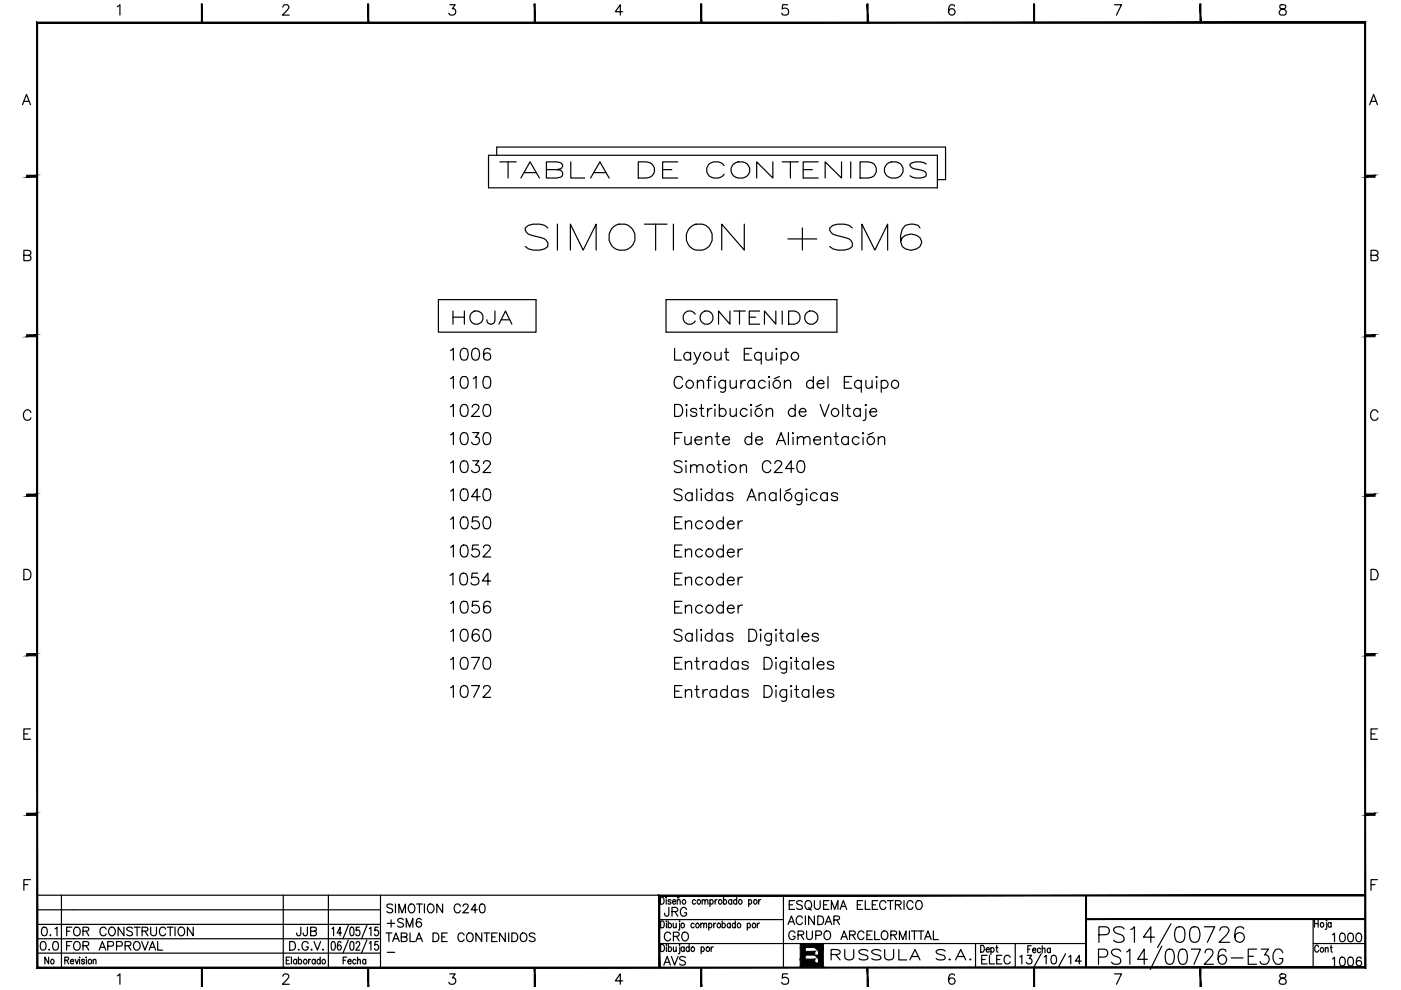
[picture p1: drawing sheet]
<svg xmlns="http://www.w3.org/2000/svg" width="297mm" height="210mm" viewBox="0 0 297 210" stroke-linecap="round" stroke-linejoin="round" font-family="sans-serif">
<!-- layer: 1 -->
<g fill="none" stroke="#000" stroke-width=".25">
<path d="M24.9 1.4l.5-.4v2.2M60 1.5l.2-.4h.8a.51 .51 0 0 1 .1 .7l-1.2 1.4h1.4M95.4 1h1.1l-.6 .8a.7 .7 0 0 1 .8 .9 .7 .7 0 0 1-1 .5l-.3-.1-.2-.3M132 2.5h-1.5l1-1.5v2.2M167 1h-1.1l-.1 .9a.78 .78 0 0 1 1.2 0 .78 .78 0 0 1-.1 1.2 .78 .78 0 0 1-1.2-.3M202.4 1.3a.68 .68 0 0 0-.9-.2 1.3 1.3 0 0 0 .2 2.1 .69 .69 0 0 0 .8-.6 .69 .69 0 0 0-.7-.8 .69 .69 0 0 0-.7 .7M236.3 1h1.5l-1.1 2.2M271.4 1.1a.5 .5 0 0 0 .2 .7 .79 .79 0 0 1 .9 .4 .79 .79 0 0 1 0 .9 .94 .94 0 0 1-1.3-.3 .9 .9 0 0 1 1.1-1 .45 .45 0 0 0 .2-.7zM4.8 22.2l.8-2.2 .9 2.2M5.1 21.5h1M290.4 22.2l.8-2.2 .8 2.2M290.7 21.5h1"/>
<path d="M5.1 54.1l1.2-.1 .2-.3v-.4l-.5-.2h-.9v2.2l1.2-.1a.59 .59 0 0 0 .2-.6 .59 .59 0 0 0-.5-.5M290.7 54.1h1a.53 .53 0 0 0 .3-.8l-.3-.2h-1v2.2h1a.58 .58 0 0 0 .3-1l-.3-.2M6.5 87.4a.8 .8 0 0 0-.9-.5 .8 .8 0 0 0-.6 .8 .97 .97 0 0 0 .2 1.1 .97 .97 0 0 0 1.1 .2l.2-.4M292.2 87.4a.8 .8 0 0 0-.9-.5 .8 .8 0 0 0-.7 .8 .97 .97 0 0 0 .2 1.1 .97 .97 0 0 0 1.1 .2l.3-.4M5.1 120.7h.7a1.18 1.18 0 0 1 .8 1.1 1.18 1.18 0 0 1-.8 1.1h-.7zM290.7 120.7h.8a1.18 1.18 0 0 1 .7 1.1 1.18 1.18 0 0 1-.7 1.1h-.8zM5.1 155.6h.8M6.5 154.5h-1.4v2.2h1.4M290.7 155.6h.8M292 154.5h-1.3v2.2h1.3M5.1 187.6h.8M6.5 186.5h-1.4v2.3"/>
<path d="M7.9 192.9h72.8M7.9 196h72.8M7.9 199h72.8M8 189.8h131.8M13 189.8v15.3M60.1 189.8v15.3M69.6 189.8v15.3M80.7 189.8v15.3M139.8 195h26.3M140 190.2a.79 .79 0 0 1 .8 .5 .79 .79 0 0 1-.2 .9l-.6 .1zM140.1 195.3a.78 .78 0 0 1 .8 .5 .78 .78 0 0 1-.3 .9h-.5zM141.3 190.2v.2z"/>
<path d="M141.3 190.7v1M141.3 195.3v.1zM141.3 195.7v1M141.7 195.9a.45 .45 0 0 1 .7 .2 .45 .45 0 0 1-.5 .6l-.2-.2M141.7 195.3v1.4M142.3 191l-.1-.2a.33 .33 0 0 0-.6 .2l.6 .3v.3a.33 .33 0 0 1-.6-.1M142.6 191.2h.6v-.4a.42 .42 0 0 0-.6 .4 .42 .42 0 0 0 .6 .4v-.1M142.7 195.7l.1 1h.4l.2-.2M143.4 195.7v1M143.6 191l.3-.3 .3 .1v.9M143.6 190.7v1M144 190.3l-.3 .1-.1-.1"/>
<path d="M144.1 195.3v.1zM144.1 195.7v1.2l-.3 .3M147.2 195.9a.45 .45 0 0 0-.8 .2 .45 .45 0 0 0 .6 .6l.2-.2M147.5 191a.45 .45 0 0 0-.8 .1 .45 .45 0 0 0 .5 .6l.3-.2M148.6 196l.3-.3 .2 .1 .1 .9M148.6 195.7v1M148.9 191l.2-.3 .3 .1 .1 .9M148.9 190.7v1M149.2 196l.3-.3 .3 .1v.9M149.5 191l.3-.3 .2 .1 .1 .9M150.3 195.9l.1-.1a.45 .45 0 0 1 .6 .4 .45 .45 0 0 1-.6 .5l-.1-.2M150.3 195.7v1.5"/>
<path d="M150.5 191a.45 .45 0 0 1 .8 .1 .45 .45 0 0 1-.5 .6l-.3-.2M150.5 190.7v1.5M151.3 195.7v1M151.6 190.7v1M151.8 195.7h-.2l-.3 .5M152 190.7h-.1l-.3 .5M153.1 195.9a.45 .45 0 0 1 .7 .2 .45 .45 0 0 1-.4 .6l-.3-.2M153.1 195.3v1.4M153.4 191l.1-.2a.42 .42 0 0 1 .6 .4 .42 .42 0 0 1-.6 .4l-.1-.1M153.4 190.2v1.5M154.8 195.9v-.1a.45 .45 0 0 0-.6 .4 .45 .45 0 0 0 .6 .5v-.2M154.8 195.7v1"/>
<path d="M155.1 191a.45 .45 0 0 0-.7 .2 .45 .45 0 0 0 .5 .5l.2-.2M155.1 190.7v1M155.9 195.9l-.1-.1a.44 .44 0 0 0-.5 .4 .44 .44 0 0 0 .5 .5l.1-.2M155.9 195.3v1.4M156.2 191a.45 .45 0 0 0-.8 .2 .45 .45 0 0 0 .6 .5l.2-.2M156.2 190.2v1.5M158.4 195.9l.2-.1a.44 .44 0 0 1 .5 .4 .44 .44 0 0 1-.5 .5l-.2-.2M158.4 195.7v1.5M158.7 191l.1-.2a.42 .42 0 0 1 .6 .4 .42 .42 0 0 1-.6 .4l-.1-.1M158.7 190.7v1.5M160.6 195.7v1M160.9 190.7v1"/>
<path d="M161 195.7l-.3 .1-.1 .4M161.3 190.7h-.2l-.2 .5M166.1 189.9v15.2M278.4 194.8v10.3M278.7 195.1v1.5M278.7 195.8h.8M279.5 195.1v1.5M281.2 195.2h.1zM281.3 195.6v1.2l-.3 .2M282.2 195.8l-.1-.1a.44 .44 0 0 0-.6 .4 .44 .44 0 0 0 .6 .4l.1-.1M282.2 195.6v1M290.7 187.6h.8"/>
<path d="M292 186.5h-1.3v2.3M7.9 202.1h72.8M10.3 202.9v1.5l-.8-1.5v1.5M13.7 203.6l.8-.1v-.4l-.8-.2v1.5M14.2 203.6l.3 .8M14.9 203.8h.7v-.3a.44 .44 0 0 0-.7 .4 .44 .44 0 0 0 .6 .4l.1-.1M15.9 203.4l.4 1 .3-1M16.9 202.9v.2zM16.9 203.4v1M17.9 203.6a.31 .31 0 0 0-.3-.2 .31 .31 0 0 0-.3 .2l.6 .5-.2 .3-.4-.1v-.1M18.2 203h.2zM18.3 203.4v1"/>
<path d="M19.8 203.7l.3-.3 .2 .1v.9M19.8 203.4v1M24.9 206.9l.5-.4v2.2M60 207l.4-.5 .6 .1a.46 .46 0 0 1 .1 .7l-1.2 1.4h1.4M60.7 203.6h.5M61.5 202.9h-.8v1.5h.8M61.8 202.9v1.5M62.9 203.6a.45 .45 0 0 0-.8 .2 .45 .45 0 0 0 .6 .6l.2-.2M62.9 203.4v1M63.3 203.6a.45 .45 0 0 1 .7 .2 .45 .45 0 0 1-.5 .6l-.2-.2M63.3 202.9v1.5M65.4 203.4v1"/>
<path d="M65.9 203.4l-.3 .1-.2 .3M66.8 203.6a.45 .45 0 0 0-.7 .2 .45 .45 0 0 0 .5 .6l.2-.2M66.8 203.4v1M67.9 203.6a.45 .45 0 0 0-.8 .2 .45 .45 0 0 0 .5 .6l.3-.2M67.9 202.9v1.5M72.8 203.6h.4M73.5 202.9h-.7v1.5M73.8 203.8h.7l-.1-.3a.44 .44 0 0 0-.6 .4 .44 .44 0 0 0 .5 .4l.2-.1M75.5 203.6a.45 .45 0 0 0-.8 .2 .45 .45 0 0 0 .5 .6l.3-.2M75.8 203.7l.3-.3 .3 .1v.9M75.8 202.9v1.5M77.5 203.6a.45 .45 0 0 0-.7 .2 .45 .45 0 0 0 .5 .6l.2-.2"/>
<path d="M77.5 203.4v1M95.4 206.5h1.1l-.6 .8a.7 .7 0 0 1 .8 .8 .7 .7 0 0 1-1 .6l-.3-.1-.2-.3M132 208h-1.5l1-1.5v2.2M139.8 200.1h90.5M140.1 200.3a.75 .75 0 0 1 .8 .7 .75 .75 0 0 1-.8 .7zM141.3 200.3v.1zM141.3 200.8v.9M141.7 201l.1-.2a.45 .45 0 0 1 .6 .4 .45 .45 0 0 1-.6 .5l-.1-.2M141.7 200.3v1.4M142.8 200.8v.9h.3l.3-.2M143.4 200.8v.9M144.1 200.3v.1z"/>
<path d="M144.1 200.8v1.2l-.3 .2M145.1 201l-.2-.2a.44 .44 0 0 0-.5 .4 .44 .44 0 0 0 .5 .5l.2-.2M145.1 200.8v.9M146.1 201l-.1-.2a.45 .45 0 0 0-.6 .4 .45 .45 0 0 0 .6 .5l.1-.2M146.1 200.3v1.4M148.7 201v-.2a.45 .45 0 0 1 .6 .4 .45 .45 0 0 1-.6 .5v-.2M148.7 200.8v1.4M150.8 200.8v.9M151.2 200.8h-.3l-.1 .4M167 206.5h-1.1l-.1 .9a.78 .78 0 0 1 1.2 0 .78 .78 0 0 1-.1 1.2 .78 .78 0 0 1-1.2-.3M202.4 206.8a.63 .63 0 0 0-.6-.3 .63 .63 0 0 0-.6 .4 1.24 1.24 0 0 0 .5 1.8 .69 .69 0 0 0 .8-.7 .69 .69 0 0 0-.7-.7 .69 .69 0 0 0-.7 .7M206.8 200.1v5"/>
<path d="M207.9 200.4a.78 .78 0 0 1 .8 .5 .78 .78 0 0 1-.2 .9l-.6 .1zM209.1 201.3h.6v-.3a.45 .45 0 0 0-.6 .4 .45 .45 0 0 0 .6 .4v-.1M210.1 201.1a.45 .45 0 0 1 .7 .2 .45 .45 0 0 1-.5 .6l-.2-.2M210.1 200.9v1.5M211.1 200.9h.5M211.3 200.4v1.2l.3 .3M215.3 200.1v5M217.9 201.2h.5M218.6 200.5h-.7v1.5M218.9 201.5h.7l-.1-.4a.44 .44 0 0 0-.6 .4 .44 .44 0 0 0 .6 .4l.1-.1M220.6 201.2l-.1-.1a.44 .44 0 0 0-.6 .4 .44 .44 0 0 0 .6 .4l.1-.1M221 201.3l.2-.3 .3 .1 .1 .9"/>
<path d="M221 200.5v1.5M222.7 201.2l-.1-.1a.44 .44 0 0 0-.6 .4 .44 .44 0 0 0 .6 .4l.1-.1M222.7 201v1M236.3 206.5h1.5l-1.1 2.2M271.4 206.6a.47 .47 0 0 0 .2 .7 .79 .79 0 0 1 .9 .3 .79 .79 0 0 1 0 1 .94 .94 0 0 1-1.3-.3 .9 .9 0 0 1 1.1-1l.2-.1 .1-.4a.85 .85 0 0 0-1.2-.2zM278.4 200.1h11.1M279.6 200.8a.42 .42 0 0 0-.6-.4 .42 .42 0 0 0-.2 .6v.3a.42 .42 0 0 0 .2 .6 .42 .42 0 0 0 .6-.4M281 201.2l.2-.3 .3 .1 .1 .9M281 200.9v1M282.1 200.9h.3M282.2 200.4v1.2l.3 .3"/>
<circle cx="144.7" cy="196.2" r=".45"/>
<circle cx="145" cy="191.2" r=".44"/>
<circle cx="147.9" cy="196.2" r=".45"/>
<circle cx="148.2" cy="191.2" r=".44"/>
<circle cx="152.4" cy="196.2" r=".45"/>
<circle cx="152.7" cy="191.2" r=".45"/>
<circle cx="156.7" cy="196.2" r=".45"/>
<circle cx="157" cy="191.2" r=".44"/>
<circle cx="159.9" cy="196.2" r=".45"/>
<circle cx="160.2" cy="191.2" r=".45"/>
<circle cx="280.3" cy="196" r=".45"/>
<circle cx="11.1" cy="203.8" r=".44"/>
<circle cx="19.1" cy="203.8" r=".45"/>
<circle cx="64.7" cy="203.8" r=".44"/>
<circle cx="68.6" cy="203.8" r=".45"/>
<circle cx="146.9" cy="201.2" r=".44"/>
<circle cx="150.1" cy="201.2" r=".45"/>
<circle cx="280.3" cy="201.3" r=".44"/>
</g>
<g fill="#000" stroke="#000" stroke-width=".21">
<path d="M42.7 .8v4h.2zM42.7 .8h.2v4z"/>
<path d="M78 .8v4h.2zM78 .8h.2v4z"/>
<path d="M113.3 .8v4h.2zM113.3 .8h.2v4z"/>
<path d="M148.5 .8v4h.3zM148.5 .8h.3v4z"/>
<path d="M183.8 .8v4h.3zM183.8 .8h.3v4z"/>
<path d="M219.1 .8v4h.3zM219.1 .8h.3v4z"/>
<path d="M254.4 .8v4h.2zM254.4 .8h.2v4z"/>
<path d="M5.7 37.2v.4l2-.4zM5.7 37.6l2-.4v.4z"/>
<path d="M289.5 37.2v.4l2-.4zM289.5 37.6l2-.4v.4z"/>
<path d="M5.7 71v.4l2-.4zM5.7 71.4l2-.4v.4z"/>
<path d="M289.5 71v.4l2-.4zM289.5 71.4l2-.4v.4z"/>
<path d="M5.7 104.8v.4l2-.4zM5.7 105.2l2-.4v.4z"/>
<path d="M289.5 104.8v.4l2-.4zM289.5 105.2l2-.4v.4z"/>
<path d="M5.7 138.6v.5l2-.5zM5.7 139.1l2-.5v.5z"/>
<path d="M289.5 138.6v.5l2-.5zM289.5 139.1l2-.5v.5z"/>
<path d="M5.7 172.4v.5l2-.5zM5.7 172.9l2-.5v.5z"/>
<path d="M289.5 172.4v.5l2-.5zM289.5 172.9l2-.5v.5z"/>
<path d="M230.3 194.8v.2l59.2-.2zM230.3 195l59.2-.2v.2z"/>
<path d="M230.2 189.9l.2 15.2v-15.2zM230.2 189.9l.2 15.2h-.2z"/>
<path d="M139.9 190h149.6v-.2zM139.6 189.8h149.9l-149.6 .2zM139.6 189.8l.3 15.3v-15.1zM139.6 189.8l.3 15.3h-.3z"/>
<path d="M7.8 4.7v200.6l.2-.3zM7.8 4.7l.2 .2v200.1zM7.8 4.7l.2 .2 281.5-.2zM8 4.9l281.5-.2-.2 .2zM289.5 4.7l-.2 .2 .2 200.4zM289.3 4.9l.2 200.4-.2-.3zM7.8 205.3h281.7l-.2-.3zM7.8 205.3l.2-.3h281.3z"/>
<path d="M42.7 205.2v4h.2zM42.7 205.2h.2v4z"/>
<path d="M78 205.2v4h.2zM78 205.2h.2v4z"/>
<path d="M113.3 205.2v4h.2zM113.3 205.2h.2v4z"/>
<path d="M148.5 205.2v4h.3zM148.5 205.2h.3v4z"/>
<path d="M183.8 205.2v4h.3zM183.8 205.2h.3v4z"/>
<path d="M219.1 205.2v4h.3zM219.1 205.2h.3v4z"/>
<path d="M254.4 205.2v4h.2zM254.4 205.2h.2v4z"/>
</g>
<!-- layer: DIBUJO -->
<g fill="none" stroke="#000" stroke-width=".25">
<path d="M103.6 32.9h95.1v6.9h-95.1zM105.3 32.9v-1.7h95.2v6.9h-1.8M106 34.3h3.5M107.7 34.3v3.4M110.4 37.7l2-3.4 2 3.4M111.2 36.6h2.5M115.9 36h2.2l.7-.2 .5-.5v-.3l-.5-.5-.7-.2h-2.2v3.4h2.2l1-.2 .2-.4v-.5l-.2-.3-1-.3M121 34.3v3.4h3M125.2 37.7l2-3.4 1.9 3.4M125.9 36.6h2.5M135.3 34.3h1.7a1.72 1.72 0 0 1 1.8 1.7 1.72 1.72 0 0 1-1.8 1.7h-1.7zM140.5 36h1.9"/>
<path d="M143.7 34.3h-3.2v3.4h3.2M153.5 35.1a2.11 2.11 0 0 0-3.7 .5 2.01 2.01 0 0 0 1.4 2.1 2.01 2.01 0 0 0 2.3-.8M155.5 34.8a2.02 2.02 0 0 1 2.3-.4 2.02 2.02 0 0 1 1.1 2 2.02 2.02 0 0 1-2.3 1.4 2.02 2.02 0 0 1-1.6-2.2zM163.9 34.3v3.4l-3.5-3.4v3.4M165.8 34.3h3.5M167.6 34.3v3.4M170.3 36h1.9M173.5 34.3h-3.2v3.4h3.2M178.4 34.3v3.4l-3.5-3.4v3.4M180.4 34.3v3.4M182.4 34.3h1.7a1.72 1.72 0 0 1 1.7 1.7 1.72 1.72 0 0 1-1.7 1.7h-1.7zM188 34.8a2.02 2.02 0 0 1 2.3-.4 2.02 2.02 0 0 1 1.2 2 2.02 2.02 0 0 1-2.4 1.4 2.02 2.02 0 0 1-1.6-2.2z"/>
<path d="M196.4 34.8a3.2 3.2 0 0 0-3.5 0 1.01 1.01 0 0 0 1 1l1.5 .3a.97 .97 0 0 1 1 1.2 3.2 3.2 0 0 1-3.5 0M116.1 48.3a3.7 3.7 0 0 0-4.7 0 1.51 1.51 0 0 0 1.3 1.6l2.1 .5a1.57 1.57 0 0 1 1.3 1.9 3.9 3.9 0 0 1-4.7 0M118.2 47.5v5.5M120.9 53v-5.5l2.7 5.5 2.8-5.5v5.5M136.6 47.5h4.8M139 47.5v5.5M142.8 47.5v5.5M157.8 47.5v5.5l-4.8-5.5v5.5M167 50.7h6.2M170.1 48.3v4.7M180.7 48.3a3.7 3.7 0 0 0-4.8 0 1.51 1.51 0 0 0 1.4 1.6l2 .5a1.57 1.57 0 0 1 1.4 1.9 3.9 3.9 0 0 1-4.8 0M182.7 53v-5.5l2.8 5.5 2.7-5.5v5.5"/>
<path d="M195.1 48.3l-.4-.5-1-.3-1.7 .3a4.1 4.1 0 0 0-.7 4.5 2.69 2.69 0 0 0 3.8 0l.3-.8a1.92 1.92 0 0 0-2.4-1.9l-1 .3-.7 .5-.3 .8M92.9 63.5h20.8v6.9h-20.8zM95.5 74.3l.6-.4v2.5M96 67.3h2.5M96 65.9v2.8M97.9 74a.8 .8 0 0 1 1.2 .3 2.19 2.19 0 0 1-.2 2 .9 .9 0 0 1-1.2-.4 1.94 1.94 0 0 1 .2-1.9zM97.9 79.9a.86 .86 0 0 1 1.2 .4 2.08 2.08 0 0 1-.2 1.9 .84 .84 0 0 1-1.2-.3 2.04 2.04 0 0 1 .2-2zM98.5 65.9v2.8M100.4 74a.8 .8 0 0 1 1.1 .3 2.04 2.04 0 0 1-.2 2 .86 .86 0 0 1-1.2-.4 1.94 1.94 0 0 1 .3-1.9zM102.7 79.9a.92 .92 0 0 1 1.3 .4 2.28 2.28 0 0 1-.3 1.9 .8 .8 0 0 1-1.2-.3 2.19 2.19 0 0 1 .2-2zM104 74.2a.77 .77 0 0 0-1.4 .1 2.02 2.02 0 0 0 .3 2 .77 .77 0 0 0 1.1-.4 .77 .77 0 0 0-.5-1 .77 .77 0 0 0-1 .7M104.9 65.9v2.2a.86 .86 0 0 1-.9 .6 .86 .86 0 0 1-.8-.9"/>
<path d="M105.8 68.7l1.4-2.8 1.3 2.8M106.3 67.8h1.7M141.2 63.5h36.2v6.9h-36.2zM143 73.9v2.5h1.5M146.4 75a.81 .81 0 0 0-1.2-.1 .81 .81 0 0 0 0 1.2 .81 .81 0 0 0 1.2-.1M146.4 74.7v1.7M147.1 74.7l.8 1.7 .7-1.7M147.4 66.6a1.39 1.39 0 0 0-2.1-.3 1.39 1.39 0 0 0 0 2.1 1.39 1.39 0 0 0 2.1-.3M147.9 76.4a1.06 1.06 0 0 1-.9 .8M150.9 79.8l-.5 .1-.2 .4v2M151.5 79.9h.2l-.1 .1zM151.6 74.7l.1 1.6 .6 .1 .6-.5"/>
<path d="M152.9 74.7v1.7M153.6 74.7h.9M154 73.9v2l.1 .4 .4 .1M154.8 65.9v2.8l-2.5-2.8v2.8M155.6 65.9h2.4M156.8 65.9v2.8M157.8 75h1M158.9 67.3h1.3M159.4 73.9h-1.6v2.5h1.6M161.1 65.9h-2.2v2.8h2.2M161.4 75a.81 .81 0 0 0-1.2-.1 .81 .81 0 0 0 0 1.2 .81 .81 0 0 0 1.2-.1M161.4 74.7v2.5"/>
<path d="M162.4 74.7l.1 1.6 .6 .1 .6-.5M163 79.9h.2l-.1 .1zM163.7 74.7v1.7M164.5 65.9v2.8l-2.4-2.8v2.8M164.6 73.9l.1 .1-.1 .1zM164.6 74.8v1.6M165.3 79.8l-1.1 .5M165.6 75a.81 .81 0 0 1 1.2-.1 .81 .81 0 0 1 0 1.2 .81 .81 0 0 1-1.2-.1M165.6 74.7v2.5M165.8 65.9v2.8M167.2 65.9h1.2a1.41 1.41 0 0 1 1.3 1.4 1.41 1.41 0 0 1-1.3 1.4h-1.2zM172.5 79.8v2.5"/>
<path d="M175.5 79.8v2.5M180.6 79.8h-1.6v2.5h1.6M185.7 79.9h.3l-.1 .1zM95.5 80.3l.6-.5v2.5M95.5 86.3l.6-.5v2.5M95.5 92.2l.6-.5v2.6M95.5 98.2l.6-.5v2.5M97.9 85.9a.78 .78 0 0 1 1.2 .4 2.12 2.12 0 0 1-.2 1.9 .84 .84 0 0 1-1.2-.4 2.04 2.04 0 0 1 .2-1.9zM97.9 91.8a.8 .8 0 0 1 1.2 .4 2.19 2.19 0 0 1-.2 1.9 .82 .82 0 0 1-1.2-.3 1.97 1.97 0 0 1 .2-2zM97.9 97.8a.8 .8 0 0 1 1.2 .4 2.08 2.08 0 0 1-.2 1.9 .84 .84 0 0 1-1.2-.4 1.94 1.94 0 0 1 .2-1.9zM100.1 86.3l.1-.3 .4-.2 .7 .1a.57 .57 0 0 1 .1 .8l-1.4 1.6h1.7M100.2 91.7h1.3l-.7 1a.82 .82 0 0 1 .9 .9 .82 .82 0 0 1-1.1 .7l-.4-.2-.2-.3"/>
<path d="M100.2 97.7h1.3l-.7 .9a.81 .81 0 0 1 .9 1 .81 .81 0 0 1-1.1 .6l-.5-.2-.1-.3M100.4 80.3l.6-.5v2.5M102.5 98.3a.5 .5 0 0 1 .5-.6 .79 .79 0 0 1 1 .5l-.4 .8-1.2 1.2h1.6M102.7 85.9a.83 .83 0 0 1 1.3 .4 2.33 2.33 0 0 1-.3 1.9 .8 .8 0 0 1-1.2-.4 2.19 2.19 0 0 1 .2-1.9zM102.7 91.8a.85 .85 0 0 1 1.3 .4 2.4 2.4 0 0 1-.3 1.9 .78 .78 0 0 1-1.2-.3 2.12 2.12 0 0 1 .2-2zM143 85.8h.9a1.36 1.36 0 0 1 .9 1.2 1.36 1.36 0 0 1-.9 1.3h-.9zM143 92.9h1M144.6 91.7h-1.6v2.6M144.6 98a1.12 1.12 0 0 0-1.7 0 .55 .55 0 0 0 .5 .7l.7 .3a.63 .63 0 0 1 .3 1.1 1.17 1.17 0 0 1-1.5-.2M144.7 80.4a.91 .91 0 0 0-1-.6 .91 .91 0 0 0-.8 1 1.08 1.08 0 0 0 .3 1.2 1.08 1.08 0 0 0 1.2 .2l.3-.5M145.2 92.6l.1 1.5 .6 .2 .6-.5M145.4 97.7l.2 .1-.2 .1-.1-.1z"/>
<path d="M145.4 98.6v1.6M145.6 85.8l.1 .1-.1 .1-.2-.1zM145.6 86.7v1.6M146.4 99a.86 .86 0 0 1 1.2-.4l.1 1.6M146.4 98.5v1.7M146.5 92.6v1.7M147.3 93.3h1.5a.77 .77 0 0 0-1.1-.7 .77 .77 0 0 0-.2 1.3 .74 .74 0 0 0 1.3 0M147.7 87a.73 .73 0 0 0-.6-.4 .73 .73 0 0 0-.7 .4l.4 .3 .8 .3 .1 .3a.73 .73 0 0 1-.6 .4 .73 .73 0 0 1-.7-.4M147.7 99a.86 .86 0 0 1 1.2-.4l.1 1.6M147.9 81.1l.5-.5 .6 .2 .2 1.5M147.9 80.6v1.7M148.3 86.6h.9"/>
<path d="M148.7 85.8v2l.1 .4 .5 .1M149.6 93l.6-.4 .7 .1v1.6M149.6 92.6v1.7M149.9 80.6h.8M150 86.6v1.7M150.9 86.6a.79 .79 0 0 0-.9 .7M151.6 85.8v.2l-.1-.1zM151.6 80.8v1.5M151.6 86.7v1.6M151.7 92.6h.8M152 91.7v2.1l.2 .3 .4 .2M152 98.5h.9"/>
<path d="M152.4 97.7v2l.1 .4 .5 .1M152.5 87a.8 .8 0 0 1 1.2-.1 .8 .8 0 0 1 0 1.1 .8 .8 0 0 1-1.2-.1M152.5 85.8v2.5M153.2 93.3h1.5a.77 .77 0 0 0-1.1-.7 .77 .77 0 0 0-.2 1.3 .73 .73 0 0 0 .6 .4 .73 .73 0 0 0 .7-.4M153.7 97.7v.2l-.1-.1zM153.7 98.6v1.6M153.8 80.6v2a.64 .64 0 0 1-.4 .6 .64 .64 0 0 1-.6-.2M153.8 81a.81 .81 0 0 0-1.2-.1 .81 .81 0 0 0 0 1.2 .81 .81 0 0 0 1.2-.1M154.8 80.6l.1 1.6 .6 .1 .6-.4M154.8 86.6l.1 1.6 .6 .1 .6-.5M156.1 80.6v1.7M156.1 86.6v1.7"/>
<path d="M157 99l.6-.5 .5 .1 .2 1.6M157 98.5v1.7M157.1 80.6v1.7M158.1 80.6a.8 .8 0 0 0-1 .8M158.4 87a.8 .8 0 0 0-1.2-.1 .8 .8 0 0 0 0 1.1 .8 .8 0 0 0 1.2-.1M159.2 85.8l.2 .1-.2 .1-.1-.1zM159.2 86.7v1.6M159.4 92.9a.81 .81 0 0 0-1.2-.1 .81 .81 0 0 0 0 1.2 .81 .81 0 0 0 1.2-.1M159.4 91.7v2.6M160 81a.81 .81 0 0 0-1.2-.1 .81 .81 0 0 0 0 1.2 .81 .81 0 0 0 1.2-.1M160 80.6v1.7M160.2 93.3h1.5a.74 .74 0 0 0-.9-.8 .74 .74 0 0 0-.6 1 .77 .77 0 0 0 .6 .8 .77 .77 0 0 0 .9-.4"/>
<path d="M161.4 85.8l-1.1 .5M162.2 81a.81 .81 0 0 0-1.1-.1 .81 .81 0 0 0 0 1.2 .81 .81 0 0 0 1.1-.1M162.5 87.1l.6-.5 .6 .1 .1 1.6M162.5 86.6v1.7M163.1 80.8v1.5M163.4 98.3a.91 .91 0 0 0-1-.6 .91 .91 0 0 0-.7 .9 1.12 1.12 0 0 0 1.1 1.6l.6-.6M164.3 98.3l.2-.5 .8-.1a.58 .58 0 0 1 .3 .9l-1.4 1.6h1.6M164.6 94.3l1-2.6 1 2.6M165 93.4h1.2M166.3 81.1l.6-.5 .6 .2 .1 1.5M166.3 80.6v1.7M167.2 91.7v2.6"/>
<path d="M168.1 91.7v.3l-.1-.2zM168.1 92.7v1.6M168.3 99.3h-1.7l1.2-1.6v2.5M168.6 87a.8 .8 0 0 0-1.2-.1 .8 .8 0 0 0 0 1.1 .8 .8 0 0 0 1.2-.1M168.6 85.8v2.5M169.1 93l.6-.4 .6 .1 .1 1.6M169.1 92.6v1.7M169.3 97.8a.8 .8 0 0 1 1.2 .4 2.08 2.08 0 0 1-.2 1.9 .84 .84 0 0 1-1.2-.4 1.94 1.94 0 0 1 .2-1.9zM169.4 87.3h1.5a.77 .77 0 0 0-1.1-.6 .77 .77 0 0 0-.2 1.2 .73 .73 0 0 0 .6 .4 .73 .73 0 0 0 .7-.4M170.4 93l.6-.4 .6 .1 .1 1.6M172.5 81a.81 .81 0 0 0-1.2-.1 .81 .81 0 0 0 0 1.2 .81 .81 0 0 0 1.2-.1M172.5 93.3h1.5a.77 .77 0 0 0-1.1-.7 .77 .77 0 0 0-.2 1.3 .74 .74 0 0 0 1.3 0"/>
<path d="M173.3 81.4h1.4a.75 .75 0 0 0-.9-.8 .75 .75 0 0 0-.5 1 .79 .79 0 0 0 .5 .7 .79 .79 0 0 0 .9-.3M173.9 85.8l.9 2.5 1-2.5M174.8 93l.6-.4 .7 .1v1.6M174.8 92.6v1.7M176.9 92.6h.8M177.2 91.7v2.1l.2 .3 .4 .2M178.7 85.8v2.5M179 81h1M179.4 86.6h.8M179.7 85.8v2l.2 .4 .5 .1M179.9 92.9a.81 .81 0 0 0-1.2-.1 .81 .81 0 0 0 0 1.2 .81 .81 0 0 0 1.2-.1M179.9 92.6v1.7"/>
<path d="M182.1 92.9a.81 .81 0 0 0-1.1-.1 .81 .81 0 0 0 0 1.2 .81 .81 0 0 0 1.1-.1M182.4 87a.8 .8 0 0 0-1.2-.1 .8 .8 0 0 0 0 1.1 .8 .8 0 0 0 1.2-.1M182.4 86.6v1.7M182.6 81a.81 .81 0 0 0-1.2-.1 .81 .81 0 0 0 0 1.2 .81 .81 0 0 0 1.2-.1M182.6 80.6v2.6M183 91.7l.1 .1-.1 .2-.1-.2zM183 92.7v1.6M183.6 80.6l.1 1.6 .6 .1 .6-.4M183.6 85.8l.1 .1-.1 .1-.1-.1zM183.6 86.7v1.9l-.1 .4-.5 .1M184.4 87.3h1.5a.77 .77 0 0 0-1.1-.6 .77 .77 0 0 0-.2 1.2 .73 .73 0 0 0 .6 .4 .73 .73 0 0 0 .7-.4M184.9 80.6v1.7"/>
<path d="M185.2 91.7l-1.1 .5M185.9 80.8v1.5M186.2 93l.6-.4 .6 .1 .2 1.6M186.2 92.6v1.7M186.8 81a.81 .81 0 0 1 1.2-.1 .81 .81 0 0 1 0 1.2 .81 .81 0 0 1-1.2-.1M186.8 80.6v2.6M95.5 104.1l.6-.4v2.5M95.5 110.1l.6-.5v2.5M95.5 116l.6-.4v2.5M97.9 103.7a.86 .86 0 0 1 1.2 .4 2.08 2.08 0 0 1-.2 1.9 .84 .84 0 0 1-1.2-.3 2.04 2.04 0 0 1 .2-2zM97.9 109.7a.78 .78 0 0 1 1.2 .4 2.12 2.12 0 0 1-.2 1.9 .82 .82 0 0 1-1.2-.4 1.97 1.97 0 0 1 .2-1.9zM97.9 115.7a.8 .8 0 0 1 1.2 .3 2.19 2.19 0 0 1-.2 2 .82 .82 0 0 1-1.2-.4 1.97 1.97 0 0 1 .2-1.9z"/>
<path d="M101.4 109.6h-1.2l-.1 1.1a.89 .89 0 0 1 1.4 0 .89 .89 0 0 1-.2 1.3 .89 .89 0 0 1-1.3-.4M101.4 115.6h-1.2l-.1 1.1a.89 .89 0 0 1 1.4-.1 .89 .89 0 0 1-.2 1.4 .89 .89 0 0 1-1.3-.4M101.8 105.3h-1.8l1.2-1.6v2.5M102.5 116.1l.1-.3a.8 .8 0 0 1 1.4 .2l-.4 .9-1.2 1.2h1.6M102.7 103.7a.92 .92 0 0 1 1.3 .4 2.28 2.28 0 0 1-.3 1.9 .8 .8 0 0 1-1.2-.3 2.19 2.19 0 0 1 .2-2zM102.7 109.7a.83 .83 0 0 1 1.3 .4 2.33 2.33 0 0 1-.3 1.9 .78 .78 0 0 1-1.2-.4 2.12 2.12 0 0 1 .2-1.9zM143 110.8h1M143 116.7h1M144.6 104a1.12 1.12 0 0 0-1.7 0 .6 .6 0 0 0 .5 .7l.7 .3a.66 .66 0 0 1 .5 .8 1.12 1.12 0 0 1-1.7 0M144.6 109.6h-1.6v2.5h1.6M144.6 115.6h-1.6v2.5h1.6M145.3 110.9l.6-.5 .6 .2 .1 1.5"/>
<path d="M145.3 116.9l.6-.5 .6 .1 .1 1.6M145.3 110.4v1.7M145.3 116.4v1.7M146.8 104.8a.81 .81 0 0 0-1.2-.1 .81 .81 0 0 0 0 1.2 .81 .81 0 0 0 1.2-.1M146.8 104.5v1.7M147.7 103.7v2.5M148.6 103.7h.2l-.1 .2zM148.7 104.6v1.6M148.9 110.8a.8 .8 0 0 0-1.2-.1 .8 .8 0 0 0 0 1.2 .8 .8 0 0 0 1.2-.2M148.9 116.7a.81 .81 0 0 0-1.2-.1 .81 .81 0 0 0 0 1.2 .81 .81 0 0 0 1.2-.1M150.9 104.8a.81 .81 0 0 0-1.1-.1 .81 .81 0 0 0 0 1.2 .81 .81 0 0 0 1.1-.1M150.9 103.7v2.5"/>
<path d="M153.2 104.8a.81 .81 0 0 0-1.2-.1 .81 .81 0 0 0 0 1.2 .81 .81 0 0 0 1.2-.1M153.2 104.5v1.7M153.4 110.8a.8 .8 0 0 0-1.2-.1 .8 .8 0 0 0 0 1.2 .8 .8 0 0 0 1.2-.2M153.4 116.7a.81 .81 0 0 0-1.2-.1 .81 .81 0 0 0 0 1.2 .81 .81 0 0 0 1.2-.1M153.4 109.6v2.5M153.4 115.6v2.5M154.2 111.2h1.4a.77 .77 0 0 0-1-.7 .77 .77 0 0 0-.3 1.2 .73 .73 0 0 0 .7 .5 .73 .73 0 0 0 .6-.5M154.2 117.1h1.4a.77 .77 0 0 0-1-.6 .77 .77 0 0 0-.3 1.2 .73 .73 0 0 0 .7 .4 .73 .73 0 0 0 .6-.4M155.4 104.8a.73 .73 0 0 0-.7-.4 .73 .73 0 0 0-.6 .4l.1 .3a1.17 1.17 0 0 1 1.2 .6v.1a.78 .78 0 0 1-1.3 0M156.5 110.4v1.7M156.5 116.4v1.7M157.4 110.4a.79 .79 0 0 0-.9 .8"/>
<path d="M157.4 116.4a.79 .79 0 0 0-.9 .7M158.4 106.2l1-2.5 .9 2.5M158.8 105.3h1.2M160.9 105l.6-.5 .6 .1 .1 1.6M160.9 104.5v1.7M164.5 104.8a.81 .81 0 0 0-1.2-.1 .81 .81 0 0 0 0 1.2 .81 .81 0 0 0 1.2-.1M164.5 104.5v1.7M165.5 103.7v2.5M167.6 103.7l-1 .4M170 104.5v1.9a.68 .68 0 0 1-1.1 .5M170 104.8a.81 .81 0 0 0-1.2-.1 .81 .81 0 0 0 0 1.2 .81 .81 0 0 0 1.2-.1M170.9 103.7h.2l-.1 .2z"/>
<path d="M171 104.6v1.6M173.3 104.8a.81 .81 0 0 0-1.2-.1 .81 .81 0 0 0 0 1.2 .81 .81 0 0 0 1.2-.1M175.4 104.8a.81 .81 0 0 0-1.2-.1 .81 .81 0 0 0 0 1.2 .81 .81 0 0 0 1.2-.1M175.4 104.5v1.7M177.6 104.8a.73 .73 0 0 0-.7-.4 .73 .73 0 0 0-.6 .4l.1 .3a1.17 1.17 0 0 1 1.2 .6v.1a.78 .78 0 0 1-1.3 0M95.4 122l.6-.5v2.5M95.5 128l.6-.5v2.5M95.5 133.9l.6-.5v2.6M95.5 139.9l.6-.5v2.5M97.8 121.7a.8 .8 0 0 1 1.2 .3 2.08 2.08 0 0 1-.2 1.9 .85 .85 0 0 1-1.2-.3 2.28 2.28 0 0 1 .2-1.9zM97.9 127.6a.86 .86 0 0 1 1.2 .4 2.08 2.08 0 0 1-.2 1.9 .84 .84 0 0 1-1.2-.4 2.04 2.04 0 0 1 .2-1.9zM97.9 133.5a.78 .78 0 0 1 1.2 .4 2.12 2.12 0 0 1-.2 1.9 .82 .82 0 0 1-1.2-.3 1.97 1.97 0 0 1 .2-2z"/>
<path d="M97.9 139.5a.8 .8 0 0 1 1.2 .4 2.19 2.19 0 0 1-.2 1.9 .9 .9 0 0 1-1.2-.4 1.94 1.94 0 0 1 .2-1.9zM100 139.4h1.7l-1.3 2.5M101.3 121.5h-1.2l-.1 1.1a.9 .9 0 0 1 1.3 0 .9 .9 0 0 1-.1 1.3 .9 .9 0 0 1-1.3-.3M101.4 127.5h-1.2l-.1 1.1a.9 .9 0 0 1 1.4-.1 .9 .9 0 0 1-.2 1.4 .9 .9 0 0 1-1.3-.4M101.5 133.8a.73 .73 0 0 0-1.1-.3 2.06 2.06 0 0 0 0 2.3 .79 .79 0 0 0 1.2-.3 .79 .79 0 0 0-.5-1.1 .79 .79 0 0 0-1 .7M102.7 133.5a.83 .83 0 0 1 1.3 .4 2.33 2.33 0 0 1-.3 1.9 .78 .78 0 0 1-1.2-.3 2.12 2.12 0 0 1 .2-2zM102.7 139.5a.85 .85 0 0 1 1.3 .4 2.4 2.4 0 0 1-.3 1.9 .86 .86 0 0 1-1.2-.4 2.08 2.08 0 0 1 .2-1.9zM104 127.8a.77 .77 0 0 0-1.4 .2 1.96 1.96 0 0 0 .3 1.9 .77 .77 0 0 0 1.1-.4 .77 .77 0 0 0-.5-1 .77 .77 0 0 0-1 .6M104 123.2h-1.7l1.1-1.7v2.5M143 122.7h1M143 128.7h1M144.6 121.5h-1.6v2.5h1.6"/>
<path d="M144.6 127.5h-1.6v2.5h1.6M144.6 133.8a.92 .92 0 0 0-.9-.4 .92 .92 0 0 0-.8 .6l.3 .4 .9 .3a.66 .66 0 0 1 .3 1.1 1.11 1.11 0 0 1-1.5-.2M144.6 139.4h-1.6v2.5h1.6M145.3 122.8l.6-.4 .6 .1 .1 1.5M145.3 128.8l.6-.5 .6 .1 .1 1.6M145.3 122.4v1.6M145.3 128.3v1.7M146.8 134.6a.8 .8 0 0 0-1.2-.1 .8 .8 0 0 0 0 1.2 .8 .8 0 0 0 1.2-.1M146.8 134.3v1.7M147.7 139.4v2l.2 .4 .4 .1M147.7 133.4v2.6M148.7 133.4v.3l-.1-.2z"/>
<path d="M148.7 134.4v1.6M148.9 122.7a.81 .81 0 0 0-1.2-.1 .81 .81 0 0 0 0 1.2 .81 .81 0 0 0 1.2-.1M148.9 128.7a.81 .81 0 0 0-1.2-.1 .81 .81 0 0 0 0 1.2 .81 .81 0 0 0 1.2-.1M150.9 134.6a.8 .8 0 0 0-1.1-.1 .8 .8 0 0 0 0 1.2 .8 .8 0 0 0 1.1-.1M150.9 133.4v2.6M153.2 134.6a.8 .8 0 0 0-1.2-.1 .8 .8 0 0 0 0 1.2 .8 .8 0 0 0 1.2-.1M153.2 134.3v1.7M153.4 122.7a.81 .81 0 0 0-1.2-.1 .81 .81 0 0 0 0 1.2 .81 .81 0 0 0 1.2-.1M153.4 128.7a.81 .81 0 0 0-1.2-.1 .81 .81 0 0 0 0 1.2 .81 .81 0 0 0 1.2-.1M153.4 121.5v2.5M153.4 127.5v2.5M154.2 123.1h1.4a.77 .77 0 0 0-1-.7 .77 .77 0 0 0-.3 1.3 .78 .78 0 0 0 1.3 0"/>
<path d="M154.2 129h1.4a.75 .75 0 0 0-.8-.7 .75 .75 0 0 0-.6 1 .78 .78 0 0 0 .6 .7 .78 .78 0 0 0 .8-.3M154.2 139.4v2.5M155.4 134.6a.73 .73 0 0 0-.7-.4 .73 .73 0 0 0-.6 .4l.4 .4 .8 .2 .1 .4a.73 .73 0 0 1-.7 .4 .73 .73 0 0 1-.6-.4M156.5 122.4v1.6M156.5 128.3v1.7M157.4 122.4a.73 .73 0 0 0-.9 .7M157.4 128.3a.79 .79 0 0 0-.9 .7M158.8 133.4a1.37 1.37 0 0 1 1.6 .7 1.37 1.37 0 0 1-.4 1.7l-1.2 .2zM161.3 133.4l.1 .1-.1 .2-.2-.2zM161.3 134.4v1.6M162 139.4h.8a1.33 1.33 0 0 1 .9 1.2 1.33 1.33 0 0 1-.9 1.3h-.8zM163.6 134.3v1.9a.68 .68 0 0 1-.4 .6 .68 .68 0 0 1-.7-.1"/>
<path d="M163.6 134.6a.8 .8 0 0 0-1.2-.1 .8 .8 0 0 0 0 1.2 .8 .8 0 0 0 1.2-.1M164.4 139.5l.1-.1 .1 .1-.1 .1zM164.5 133.4v.3l-.1-.2zM164.5 134.4v1.6M165.3 134.3h.8M165.6 133.4v2.1l.1 .3 .5 .2M167.6 139.5l.2-.1 .1 .1-.1 .1zM168.2 134.6a.8 .8 0 0 0-1.2-.1 .8 .8 0 0 0 0 1.2 .8 .8 0 0 0 1.2-.1M168.2 134.3v1.7M168.9 139.4v2.4l.5 .1M169.2 133.4v2.6M170 135h1.5a.77 .77 0 0 0-1.1-.7 .77 .77 0 0 0-.2 1.3 .73 .73 0 0 0 .6 .4 .73 .73 0 0 0 .7-.4"/>
<path d="M172.5 139.4v2.5M173.5 134.6a.73 .73 0 0 0-.6-.4 .73 .73 0 0 0-.7 .4l.3 .4 .9 .2 .1 .4a.73 .73 0 0 1-.6 .4 .73 .73 0 0 1-.7-.4M95.5 145.8l.6-.4v2.5M97.9 145.5a.8 .8 0 0 1 1.2 .3 2.08 2.08 0 0 1-.2 1.9 .84 .84 0 0 1-1.2-.3 1.94 1.94 0 0 1 .2-1.9zM100 145.4h1.7l-1.3 2.5M102.5 146a.5 .5 0 0 1 .5-.6 .79 .79 0 0 1 1 .4l-.4 .9-1.2 1.2h1.6M143 140.6h1M143 146.5h1M144.6 145.4h-1.6v2.5h1.6M145.3 140.7l.6-.5 .6 .2 .1 1.5M145.3 146.7l.6-.5 .6 .1 .1 1.6M145.3 140.2v1.7"/>
<path d="M145.3 146.2v1.7M147.3 140.2h.9M147.3 146.2h.9M147.7 145.4v2l.2 .3 .4 .2M149 140.2v1.7M149 146.2v1.7M150 140.2a.85 .85 0 0 0-1 .8M150 146.2a.78 .78 0 0 0-1 .7M151.9 140.6a.81 .81 0 0 0-1.2-.1 .81 .81 0 0 0 0 1.2 .81 .81 0 0 0 1.2-.2M151.9 146.5a.81 .81 0 0 0-1.2-.1 .81 .81 0 0 0 0 1.2 .81 .81 0 0 0 1.2-.1M151.9 140.2v1.7M151.9 146.2v1.7"/>
<path d="M154.2 140.6a.81 .81 0 0 0-1.2-.1 .81 .81 0 0 0 0 1.2 .81 .81 0 0 0 1.2-.2M154.2 146.5a.81 .81 0 0 0-1.2-.1 .81 .81 0 0 0 0 1.2 .81 .81 0 0 0 1.2-.1M154.2 145.4v2.5M156.5 140.6a.81 .81 0 0 0-1.2-.1 .81 .81 0 0 0 0 1.2 .81 .81 0 0 0 1.2-.2M156.5 146.5a.81 .81 0 0 0-1.2-.1 .81 .81 0 0 0 0 1.2 .81 .81 0 0 0 1.2-.1M156.5 140.2v1.7M156.5 146.2v1.7M158.7 140.6a.79 .79 0 0 0-1.4 0 1.17 1.17 0 0 0 1.2 .6l.2 .3a.97 .97 0 0 1-1.3 .3l-.1-.3M158.7 146.5a.97 .97 0 0 0-1.3-.2v.5l1.1 .3 .2 .4a.79 .79 0 0 1-1.4 0M162 145.4h.8a1.32 1.32 0 0 1 .9 1.2 1.32 1.32 0 0 1-.9 1.3h-.8zM164.5 145.4v.2l-.1-.1zM164.5 140.4v1.5"/>
<path d="M164.5 146.3v1.6M166.8 140.2l-.1 2.3a.74 .74 0 0 1-1 .1M166.8 140.6a.81 .81 0 0 0-1.2-.1 .81 .81 0 0 0 0 1.2 .81 .81 0 0 0 1.2-.2M166.8 146.2v1.9a.64 .64 0 0 1-.4 .6 .64 .64 0 0 1-.7-.1M166.8 146.5a.81 .81 0 0 0-1.2-.1 .81 .81 0 0 0 0 1.2 .81 .81 0 0 0 1.2-.1M167.8 145.4l.1 .1-.1 .1-.2-.1zM167.8 140.4v1.5M167.8 146.3v1.6M168.5 140.2h.8M168.5 146.2h.8M168.9 145.4v2v.3l.5 .2M171.5 140.6a.81 .81 0 0 0-1.2-.1 .81 .81 0 0 0 0 1.2 .81 .81 0 0 0 1.2-.2"/>
<path d="M171.5 146.5a.81 .81 0 0 0-1.2-.1 .81 .81 0 0 0 0 1.2 .81 .81 0 0 0 1.2-.1M171.5 140.2v1.7M171.5 146.2v1.7M172.5 145.4v2.5M173.3 141h1.4a.74 .74 0 0 0-.9-.8 .74 .74 0 0 0-.5 1 .79 .79 0 0 0 .5 .7 .79 .79 0 0 0 .9-.4M173.3 146.9h1.4a.74 .74 0 0 0-.9-.7 .74 .74 0 0 0-.5 .9 .79 .79 0 0 0 .5 .7 .79 .79 0 0 0 .9-.3M176.8 140.6a.82 .82 0 0 0-1.4 0 1.32 1.32 0 0 0 1.2 .6l.2 .3a.82 .82 0 0 1-1.4 0M176.8 146.5a.82 .82 0 0 0-1.4 0l.4 .4 .8 .2 .2 .4a.82 .82 0 0 1-1.4 0M176.2 202.4l1.7-.1a.47 .47 0 0 0 .2-.4 .47 .47 0 0 0-.2-.4l-1.7-.2v2.2M177.2 202.4l.9 1.1M179.1 201.3v1.6a1.05 1.05 0 0 0 1 .6 1.05 1.05 0 0 0 .9-.6v-1.6M184 201.7a1.42 1.42 0 0 0-1.9 0 .58 .58 0 0 0 .6 .6l.8 .2a.6 .6 0 0 1 .5 .7 1.58 1.58 0 0 1-1.9 0"/>
<path d="M186.8 201.7a1.5 1.5 0 0 0-2 0v.2a1.94 1.94 0 0 0 1.7 .7l.3 .3v.3a1.66 1.66 0 0 1-2 0M187.6 201.3v1.6a1.05 1.05 0 0 0 .9 .6 1.05 1.05 0 0 0 1-.6v-1.6M190.6 201.3v2.2h1.6M192.9 203.5l1.1-2.2 1.1 2.2M193.3 202.8h1.4M200.4 201.7a1.42 1.42 0 0 0-1.9 0 .58 .58 0 0 0 .5 .6l.8 .2a.6 .6 0 0 1 .6 .7 1.58 1.58 0 0 1-1.9 0M201.4 203.3l-.2 .1h.3M202.6 203.5l1.1-2.2 1.1 2.2M203 202.8h1.4M205.7 203.3l-.1 .1h.3"/>
<circle cx="131.9" cy="50.2" r="2.81"/>
<circle cx="148.3" cy="50.2" r="2.81"/>
<circle cx="101" cy="67.3" r="1.42"/>
<circle cx="149.8" cy="67.3" r="1.4"/>
<circle cx="150" cy="75.5" r=".83"/>
<circle cx="168.5" cy="75.5" r=".83"/>
<circle cx="172" cy="67.3" r="1.42"/>
<circle cx="146.2" cy="81.5" r=".84"/>
<circle cx="150.7" cy="99.3" r=".83"/>
<circle cx="155.3" cy="99.3" r=".83"/>
<circle cx="160.9" cy="87.4" r=".83"/>
<circle cx="164.7" cy="81.5" r=".84"/>
<circle cx="177" cy="87.4" r=".83"/>
<circle cx="184.6" cy="93.4" r=".83"/>
<circle cx="189.8" cy="81.5" r=".85"/>
<circle cx="150.4" cy="111.2" r=".83"/>
<circle cx="150.4" cy="117.2" r=".83"/>
<circle cx="167.1" cy="105.3" r=".84"/>
<circle cx="150.4" cy="123.2" r=".83"/>
<circle cx="150.4" cy="129.1" r=".84"/>
</g>
<!-- layer: 2 -->
<path d="M170.7 200.9v.8M170.7 202.5v.9" fill="none" stroke="#000" stroke-width=".25"/>
<g fill="#000" stroke="#000" stroke-width=".21">
<path d="M172.7 202.5h.9v.9zM172.7 200.9h.9v.8z"/>
<path d="M169.7 200.1v.8h4.9zM169.7 200.1h4.9v.8z"/>
<path d="M170.7 200.9l-1 2.5h1zM169.7 200.9h1l-1 2.5z"/>
<path d="M170.7 201.7v.8l2-.8zM170.7 202.5l2-.8v.8z"/>
<path d="M169.7 205l3-1.6v1.6zM169.7 203.4v1.6l3-1.6z"/>
<path d="M173.6 200.9v3.3l1-3.3zM174.6 200.9v3.3h-1z"/>
<path d="M172.7 204.2l1.9 .8v-.8zM172.7 204.2l1.9 .8h-1.9z"/>
</g>
<!-- layer: 10 -->
<g fill="none" stroke="#000" stroke-width=".25">
<path d="M8.8 199.7a.63 .63 0 0 1 .9 .3 1.15 1.15 0 0 1-.5 1.5h-.2a1.17 1.17 0 0 1-.2-1.8zM9 196.7a.63 .63 0 0 1 .9 .2 .91 .91 0 0 1-.6 1.5 1.17 1.17 0 0 1-.3-1.7zM10.6 198.3h.2zM11.4 199.7a.63 .63 0 0 1 .9 .3 1.15 1.15 0 0 1-.5 1.5h-.1a1.17 1.17 0 0 1-.3-1.8zM11.7 196.9l.4-.3v1.8M14.1 197.4h.7M15.2 196.6h-1.1v1.8M15.2 199.6h-1.1v1.9M15.8 196.8a.68 .68 0 0 1 .7-.2 .68 .68 0 0 1 .5 .7v.4a.7 .7 0 0 1-.7 .7 .7 .7 0 0 1-.7-.7zM15.8 199.9a.76 .76 0 0 1 1-.1 .76 .76 0 0 1 .2 1 .75 .75 0 0 1-1 .6 .75 .75 0 0 1-.4-1.1zM17.6 197.4l1.1-.1 .1-.4-.4-.3h-.8v1.8M18.2 197.4l.6 1"/>
<path d="M22.5 197a.64 .64 0 0 0-1-.3 .91 .91 0 0 0-.3 1.1 .91 .91 0 0 0 1.1 .5l.2-.3M23.2 196.8a.68 .68 0 0 1 .8-.2 .68 .68 0 0 1 .5 .7v.4a.72 .72 0 0 1-.8 .7 .72 .72 0 0 1-.7-.7v-.4zM26.3 196.6v1.8l-1.3-1.8v1.8M28.1 196.8a.71 .71 0 0 0-1.2 .2l.2 .3 .8 .3 .2 .5a.82 .82 0 0 1-1.2 0M28.5 199.9a.83 .83 0 0 1 1.1 .1 .83 .83 0 0 1-.1 1.2 .66 .66 0 0 1-.8 .2 .66 .66 0 0 1-.4-.6zM28.5 196.6h1.2M29.1 196.6v1.8M30 199.6l.7 1.9 .7-1.9M30.1 197.4l1.1-.1 .2-.4-.5-.3h-.8v1.8M30.7 197.4l.7 1M31.9 196.6v1.3a.62 .62 0 0 0 .7 .5 .62 .62 0 0 0 .6-.5v-1.3M33.4 199.6v1.9h1.1"/>
<path d="M35.1 197a.68 .68 0 0 0-.7-.4 .68 .68 0 0 0-.6 .7v.4a.68 .68 0 0 0 .6 .7 .68 .68 0 0 0 .7-.4M35.5 196.6h1.2M36.1 196.6v1.8M37.1 196.6v1.8M37.9 196.8a.68 .68 0 0 1 .8-.2 .68 .68 0 0 1 .4 .7v.4a.7 .7 0 0 1-.7 .7 .7 .7 0 0 1-.7-.7zM41 196.6v1.8l-1.3-1.8v1.8M61.4 199.6h.6a.96 .96 0 0 1 .7 .9 .96 .96 0 0 1-.7 1h-.6zM63.8 196.6l-.1 1.6-.3 .2-.3-.1-.2-.5M65.2 196.6l-.1 1.6-.3 .2-.3-.1-.2-.5M65.9 197.4l1-.1 .2-.2-.1-.3-.3-.2h-.8v1.8h.8a.49 .49 0 0 0 .4-.5 .49 .49 0 0 0-.4-.5M66.6 199.6l.7 1.9 .7-1.9M70.4 196.9l.3-.3v1.8"/>
<path d="M70.4 199.7l.3-.1a1.27 1.27 0 0 1 0 1.9h-.1a.82 .82 0 0 1-.4-1.1zM72.3 199.9l-.1-.2-.3-.1a1.11 1.11 0 0 0 .1 1.9 .52 .52 0 0 0 .4-.7 .52 .52 0 0 0-.7-.4l-.2 .5M72.4 197.8h-.9l.6-1.2v1.8M73.9 196.2l-1.2 2.8M73.9 199.3l-1.2 2.8M74.4 196.7l.3-.1a.85 .85 0 0 1 .3 1l-.1 .7-.4 .1a1.39 1.39 0 0 1-.1-1.7zM74.4 199.7l.3-.1a.85 .85 0 0 1 .3 1.1l-.1 .7-.4 .1a1.39 1.39 0 0 1-.1-1.8zM76.2 196.6h-.6v.7a.49 .49 0 0 1 .7 .1v.3a.48 .48 0 0 1-.2 .7 .48 .48 0 0 1-.7-.3M77.8 196.2l-1.1 2.8M77.8 199.3l-1.1 2.8M78.3 196.9l.3-.3v1.8M78.3 200l.3-.4v1.9"/>
<path d="M80.2 196.6h-.7l-.1 .7h.1a.44 .44 0 0 1 .7 .1 .55 .55 0 0 1 0 .8 .55 .55 0 0 1-.8 0v-.1M80.2 199.6h-.7l-.1 .8a.41 .41 0 0 1 .5-.2 .41 .41 0 0 1 .3 .3 .54 .54 0 0 1 0 .8 .54 .54 0 0 1-.8 0v-.2M81.9 197.8h1.2M82.1 195.8h1.6M82.5 197.8v1.8M82.9 195v1.6M83.3 199.6l.6-1.8 .8 1.8M83.3 191.9a.69 .69 0 0 0-.7-.3 .69 .69 0 0 0-.6 .5l.2 .3 .9 .3 .2 .5a.75 .75 0 0 1-1.3 0M83.5 199h.9M83.8 191.7v1.8M84.6 193.5v-1.8l.6 1.8 .8-1.8v1.8M85.1 198.7l1-.1 .2-.3-.1-.3-.3-.2h-.8v1.8h.8a.49 .49 0 0 0 .4-.5 .49 .49 0 0 0-.4-.4"/>
<path d="M85.5 195a.67 .67 0 0 0-.6-.3 .67 .67 0 0 0-.6 .5l.2 .2 1 .5v.4a.84 .84 0 0 1-1.2 0M86.1 196.6v-1.9l.8 1.9 .6-1.9v1.9M86.8 191.9a.66 .66 0 0 1 .7-.2 .66 .66 0 0 1 .5 .7v.4a.7 .7 0 0 1-.7 .8 .7 .7 0 0 1-.7-.8zM86.9 197.8v1.8h1.1M88.2 199.6l.6-1.8 .8 1.8M88.3 191.7h1.3M88.4 199h.9M88.9 191.7v1.8M89.3 195a.5 .5 0 0 0-.8-.2 1.12 1.12 0 0 0 .3 1.8 .58 .58 0 0 0 .6-.5 .58 .58 0 0 0-.5-.7 .58 .58 0 0 0-.6 .5M90 191.7v1.8M90.8 191.9a.83 .83 0 0 1 1.2 .2 .83 .83 0 0 1-.2 1.1l-.2 .2a.9 .9 0 0 1-1-.4 .9 .9 0 0 1 .2-1.1zM91.8 197.8h.6a.98 .98 0 0 1 .7 .9 .98 .98 0 0 1-.7 .9h-.6z"/>
<path d="M93.7 198.7h.6M93.8 191.7v1.8l-1.2-1.8v1.8M94.8 197.8h-1.1v1.8h1.1M97.6 192.1a.67 .67 0 0 0-.8-.4 .67 .67 0 0 0-.5 .7v.4a.67 .67 0 0 0 .5 .7 .67 .67 0 0 0 .8-.4M98.2 192.1l.1-.3 .3-.1 .6 .1a.6 .6 0 0 1-.2 .8l-.9 .9h1.2M98.4 198.2a.68 .68 0 0 0-.8-.4 .68 .68 0 0 0-.5 .7v.5a.68 .68 0 0 0 .5 .6 .68 .68 0 0 0 .8-.4M99.1 198.1l.3-.3a.91 .91 0 0 1 .9 .9 .91 .91 0 0 1-.9 .9l-.3-.2-.2-.4zM101.2 192.9h-1.3l.8-1.2v1.8M101.9 191.8a.61 .61 0 0 1 .9 .2 .96 .96 0 0 1-.7 1.5 1.23 1.23 0 0 1-.2-1.7zM102.1 197.8v1.8l-1.2-1.8v1.8M102.6 197.8h1.2M103.2 197.8v1.8"/>
<path d="M104.3 198.7h.7M105.4 197.8h-1.1v1.8h1.1M107.1 197.8v1.8l-1.2-1.8v1.8M107.9 197.8v1.8M108.5 197.8h.7a.98 .98 0 0 1 .6 .9 .98 .98 0 0 1-.6 .9h-.7zM110.5 198.1a.68 .68 0 0 1 .7-.3 .68 .68 0 0 1 .5 .7 .84 .84 0 0 1-.9 1.1l-.3-.2-.2-.4zM113.4 198.1a.7 .7 0 0 0-1.2 .1l.2 .3 .9 .4 .1 .5a.82 .82 0 0 1-1.2 0M141.8 192.4v1.4l-.2 .4-.3 .1a.48 .48 0 0 1-.4-.7M142.2 198.1a.68 .68 0 0 0-.8-.5 .68 .68 0 0 0-.5 .8 .75 .75 0 0 0 .2 .9 .75 .75 0 0 0 1-.1l.1-.2M142.5 193.3l1-.1 .2-.3-.1-.3-.3-.2h-.8v1.9M142.8 198.5l1-.1 .2-.3-.1-.3-.3-.2h-.8v1.9M143.1 193.3l.6 1"/>
<path d="M143.4 198.5l.6 1M144.7 197.9a.77 .77 0 0 1 1-.1 .77 .77 0 0 1 .3 1 .7 .7 0 0 1-.7 .7 .7 .7 0 0 1-.7-.7zM145.6 192.9a.67 .67 0 0 0-.8-.5 .67 .67 0 0 0-.5 .7 .75 .75 0 0 0 .2 1 .75 .75 0 0 0 1.1-.3v-.3h-.5M167.1 196l.7-1.8 .7 1.8M167.3 195.4h.9M167.3 191.8h.7M168.5 191h-1.2v1.8h1.2M168.6 197.8a.68 .68 0 0 0-.8-.4 .68 .68 0 0 0-.6 .7v.4a.66 .66 0 0 0 .7 .7 .66 .66 0 0 0 .7-.7h-.5M169.2 198.2l1-.1 .2-.4-.4-.3h-.8v1.8M169.8 198.2l.6 1M170.1 194.6a.68 .68 0 0 0-.7-.4 .68 .68 0 0 0-.6 .7 .82 .82 0 0 0 .2 .9 .82 .82 0 0 0 .9 .1l.2-.3M170.1 191.2a.7 .7 0 0 0-.7-.3 .7 .7 0 0 0-.5 .5l.2 .3 .9 .3 .1 .5a.75 .75 0 0 1-1.2 0"/>
<path d="M170.8 194.2v1.8M170.8 191.2a.76 .76 0 0 1 1.1-.1 .76 .76 0 0 1 .2 1 .7 .7 0 0 1-.7 .7 .7 .7 0 0 1-.7-.7zM171 197.4v1.3a.62 .62 0 0 0 .6 .5 .62 .62 0 0 0 .6-.5v-1.3M171.4 192.4l.6 .6M172.7 194.2v1.8l-1.3-1.8v1.8M172.7 191v1.3a.62 .62 0 0 0 .6 .5 .62 .62 0 0 0 .6-.5v-1.3M173 198.3h.7a.47 .47 0 0 0 .4-.3 .47 .47 0 0 0 0-.4l-.4-.2h-.7v1.8M173.4 194.2h.6a.96 .96 0 0 1 .6 .9 .96 .96 0 0 1-.6 .9h-.6zM174.6 191.8h.7M174.9 197.6l.3-.2a.91 .91 0 0 1 .9 .9 .91 .91 0 0 1-.9 .9l-.3-.2-.2-.5zM174.9 196l.8-1.8 .6 1.8M175.2 195.4h.9"/>
<path d="M175.8 191h-1.2v1.8h1.2M176.3 192.8v-1.8l.7 1.8 .7-1.8v1.8M176.8 195.1l1-.1 .2-.3-.1-.3-.3-.2h-.8v1.8M177.4 195.1l.6 .9M178.1 192.8l.7-1.8 .7 1.8M178.3 199.2l.7-1.8 .7 1.8M178.4 192.2h.8M178.5 198.6h.9M180.1 198.2l1.1-.1 .1-.4-.4-.3h-.8v1.8M180.7 198.2l.6 1M181.8 191.8h.7M182.9 191h-1.1v1.8h1.1"/>
<path d="M183.2 197.8a.68 .68 0 0 0-.8-.4 .68 .68 0 0 0-.6 .7v.4a.68 .68 0 0 0 .6 .7 .68 .68 0 0 0 .8-.4M183.5 191v1.8h1M183.8 198.2h.7M184.9 197.4h-1.1v1.8h1.1M184.9 191.8h.7M185.4 197.4v1.8h1.1M186.1 191h-1.2v1.8h1.2M187 197.6a.68 .68 0 0 1 .8-.2 .68 .68 0 0 1 .4 .7v.4a.7 .7 0 0 1-.7 .7 .7 .7 0 0 1-.7-.7zM187.8 191.4a.67 .67 0 0 0-.8-.5 .67 .67 0 0 0-.5 .8v.4a.67 .67 0 0 0 .5 .7 .67 .67 0 0 0 .8-.5M188.2 191h1.2M188.8 191v1.8M188.9 198.2l1-.1 .2-.4-.5-.3h-.7v1.8"/>
<path d="M189.5 198.2l.6 1M189.9 191.8h1l.2-.5-.5-.3h-.7v1.8M190.4 191.8l.7 1M190.7 199.2v-1.8l.7 1.8 .7-1.8v1.8M191.7 191v1.8M192.8 197.4v1.8M193.2 197.4h1.3M193.6 191.4a.67 .67 0 0 0-.8-.4 .67 .67 0 0 0-.5 .7v.4a.67 .67 0 0 0 .5 .7 .67 .67 0 0 0 .8-.5M193.9 197.4v1.8M194.3 191.2a.76 .76 0 0 1 1-.1 .76 .76 0 0 1 .2 1 .7 .7 0 0 1-.7 .7 .7 .7 0 0 1-.7-.7zM194.6 197.4h1.3M195.3 197.4v1.8"/>
<path d="M196 199.2l.8-1.8 .6 1.8M196.3 198.6h.9M197.9 197.4v1.8h1.1M233 198.2l1.9-.1a.88 .88 0 0 0 0-1.5l-1.9-.1v3.3M238.3 197a1.45 1.45 0 0 0-2.2 0 .83 .83 0 0 0 .7 .9l.9 .3a.85 .85 0 0 1 .3 1.4 1.54 1.54 0 0 1-1.9-.3M239.8 197.1l.7-.6v3.3M244.8 198.7h-2.4l1.6-2.2v3.3M248.3 195.9l-2.9 5M249.5 196.6a1.18 1.18 0 0 1 1.6 .5 2.94 2.94 0 0 1-.3 2.5 1.05 1.05 0 0 1-1.6-.4 2.75 2.75 0 0 1 .3-2.6zM252.7 196.6a1.14 1.14 0 0 1 1.5 .5 2.75 2.75 0 0 1-.3 2.5 1.09 1.09 0 0 1-1.6-.4 2.94 2.94 0 0 1 .4-2.6zM255.3 196.5h2.2l-1.5 3.3M258.6 197.3a.81 .81 0 0 1 .7-.8h.6a.78 .78 0 0 1 .5 1.2l-1.9 2.1h2.2"/>
<path d="M263.7 197l-.1-.4a1.18 1.18 0 0 0-1.7 .5l-.1 .8 .1 1.4a1.02 1.02 0 0 0 1.7 .2 1.02 1.02 0 0 0-.3-1.6 1.02 1.02 0 0 0-1.5 .8M282.5 198.2l.4-.3v1.8M284.3 197.9a.63 .63 0 0 1 .8 .3 1.15 1.15 0 0 1-.4 1.5h-.2a1.17 1.17 0 0 1-.2-1.8zM286 197.9a.61 .61 0 0 1 .9 .3 1.19 1.19 0 0 1-.4 1.5h-.3a1.17 1.17 0 0 1-.2-1.8zM287.8 197.9a.58 .58 0 0 1 .8 .3 1.19 1.19 0 0 1-.4 1.5h-.2a1.1 1.1 0 0 1-.2-1.8zM10.4 201.4h.1zM14.1 200.5h.7M17.6 200.5l1.1-.1 .1-.3-.1-.3-.3-.2h-.8v1.9M18.2 200.5l.6 1M21 201.5l.7-1.9 .7 1.9M21.3 200.9h.9M22.8 200.6h.9a.49 .49 0 0 0 .4-.5 .49 .49 0 0 0-.4-.5h-.9v1.9"/>
<path d="M24.7 200.6l1.1-.1 .1-.3v-.4l-.4-.2h-.8v1.9M26.5 200.5l1.1-.1 .2-.3-.1-.3-.4-.2h-.8v1.9M27.2 200.5l.6 1M31.6 201.5l.7-1.9 .7 1.9M31.9 200.9h.9M63.3 201.3l.1 .1-.1 .1zM65.3 200.1a.64 .64 0 0 0-.9-.4 .91 .91 0 0 0-.4 1.2 .91 .91 0 0 0 1.1 .5l.2-.6h-.4M65.9 201.4h.3zM68.4 201.4h.2zM75.5 200.1l.1-.3a.42 .42 0 0 1 .6-.1 .42 .42 0 0 1 0 .6l-.8 1.2h.9M82.1 201.9h1.6M140.7 204.6l.8-1.8 .6 1.8"/>
<path d="M141 204h.9M142.4 202.8l.6 1.8 .7-1.8M145.3 203.1a.7 .7 0 0 0-1.2 .1l.2 .3 .8 .4 .2 .5a.82 .82 0 0 1-1.2 0M208.1 203.4h.8M209.3 202.6h-1.2v1.8h1.2M209.8 202.6v1.8h1M211.3 203.4h.7M212.4 202.6h-1.1v1.8h1.1M214.2 203a.68 .68 0 0 0-.8-.5 .68 .68 0 0 0-.5 .7v.5a.68 .68 0 0 0 .5 .7 .68 .68 0 0 0 .8-.5M216.2 202.9l.4-.3v1.8M217.8 202.6h.9l-.5 .6a.6 .6 0 0 1 .5 1 .6 .6 0 0 1-1.1-.2M220.8 202.2l-1.6 2.8"/>
<path d="M221.4 202.9l.4-.3v1.8M223.1 202.6a.58 .58 0 0 1 .8 .3 1.19 1.19 0 0 1-.4 1.5h-.2a1.17 1.17 0 0 1-.2-1.8zM225.9 202.2l-1.5 2.8M226.6 202.9l.4-.3v1.8M229.3 203.8h-1.3l.8-1.2v1.8M232.9 202.9h1.2a.85 .85 0 0 0 .8-.8 .85 .85 0 0 0-.8-.9h-1.2v3.3M237.6 201.7a1.19 1.19 0 0 0-1.9 0v.3l.3 .5 1.1 .4a.78 .78 0 0 1 .5 .8 .78 .78 0 0 1-.7 .8l-.9-.2-.3-.3M238.9 201.8l.7-.6v3.3M243.3 203.4h-2.1l1.4-2.2v3.3M246.3 200.6l-2.4 5M247.5 201.4a.91 .91 0 0 1 1.3 .4 2.8 2.8 0 0 1-.2 2.5 .94 .94 0 0 1-1.4-.4 3.1 3.1 0 0 1 .3-2.5zM250.2 201.4a.94 .94 0 0 1 1.4 .4 3 3 0 0 1-.3 2.5 .91 .91 0 0 1-1.3-.4 2.83 2.83 0 0 1 .2-2.5z"/>
<path d="M252.6 201.2h1.9l-1.4 3.3M255.5 202a.73 .73 0 0 1 .6-.8h.5a.79 .79 0 0 1 .4 1.3l-1.7 2h2M259.9 201.7a.82 .82 0 0 0-1.2-.3 2.76 2.76 0 0 0 0 2.9 .95 .95 0 0 0 1.2-.3 .95 .95 0 0 0-.2-1.3 .95 .95 0 0 0-1.3 .2l-.1 .5M261.1 203.1h2.5M264.7 202.8h1.1M266.4 201.2h-1.7v3.3h1.7M267.4 201.2h1.5l-.8 1.3a1.03 1.03 0 0 1 .9 1.5 1.03 1.03 0 0 1-1.7 .2l-.1-.3M272 202a.99 .99 0 0 0-1-.8 .99 .99 0 0 0-1 .8 1.86 1.86 0 0 0 .7 2.5 1 1 0 0 0 1.3-1.3h-.7M282.5 203.3l.4-.4v1.9M284.3 203l.4-.1a1.06 1.06 0 0 1 0 1.9h-.2a1.23 1.23 0 0 1-.2-1.8zM286 203a.59 .59 0 0 1 .9 .3 1.21 1.21 0 0 1-.4 1.5h-.3a1.23 1.23 0 0 1-.2-1.8zM288.6 203.2a.5 .5 0 0 0-.7-.2 1.09 1.09 0 0 0 .2 1.8 .58 .58 0 0 0 .6-.5 .58 .58 0 0 0-.5-.7 .58 .58 0 0 0-.6 .6"/>
</g>
</svg>
